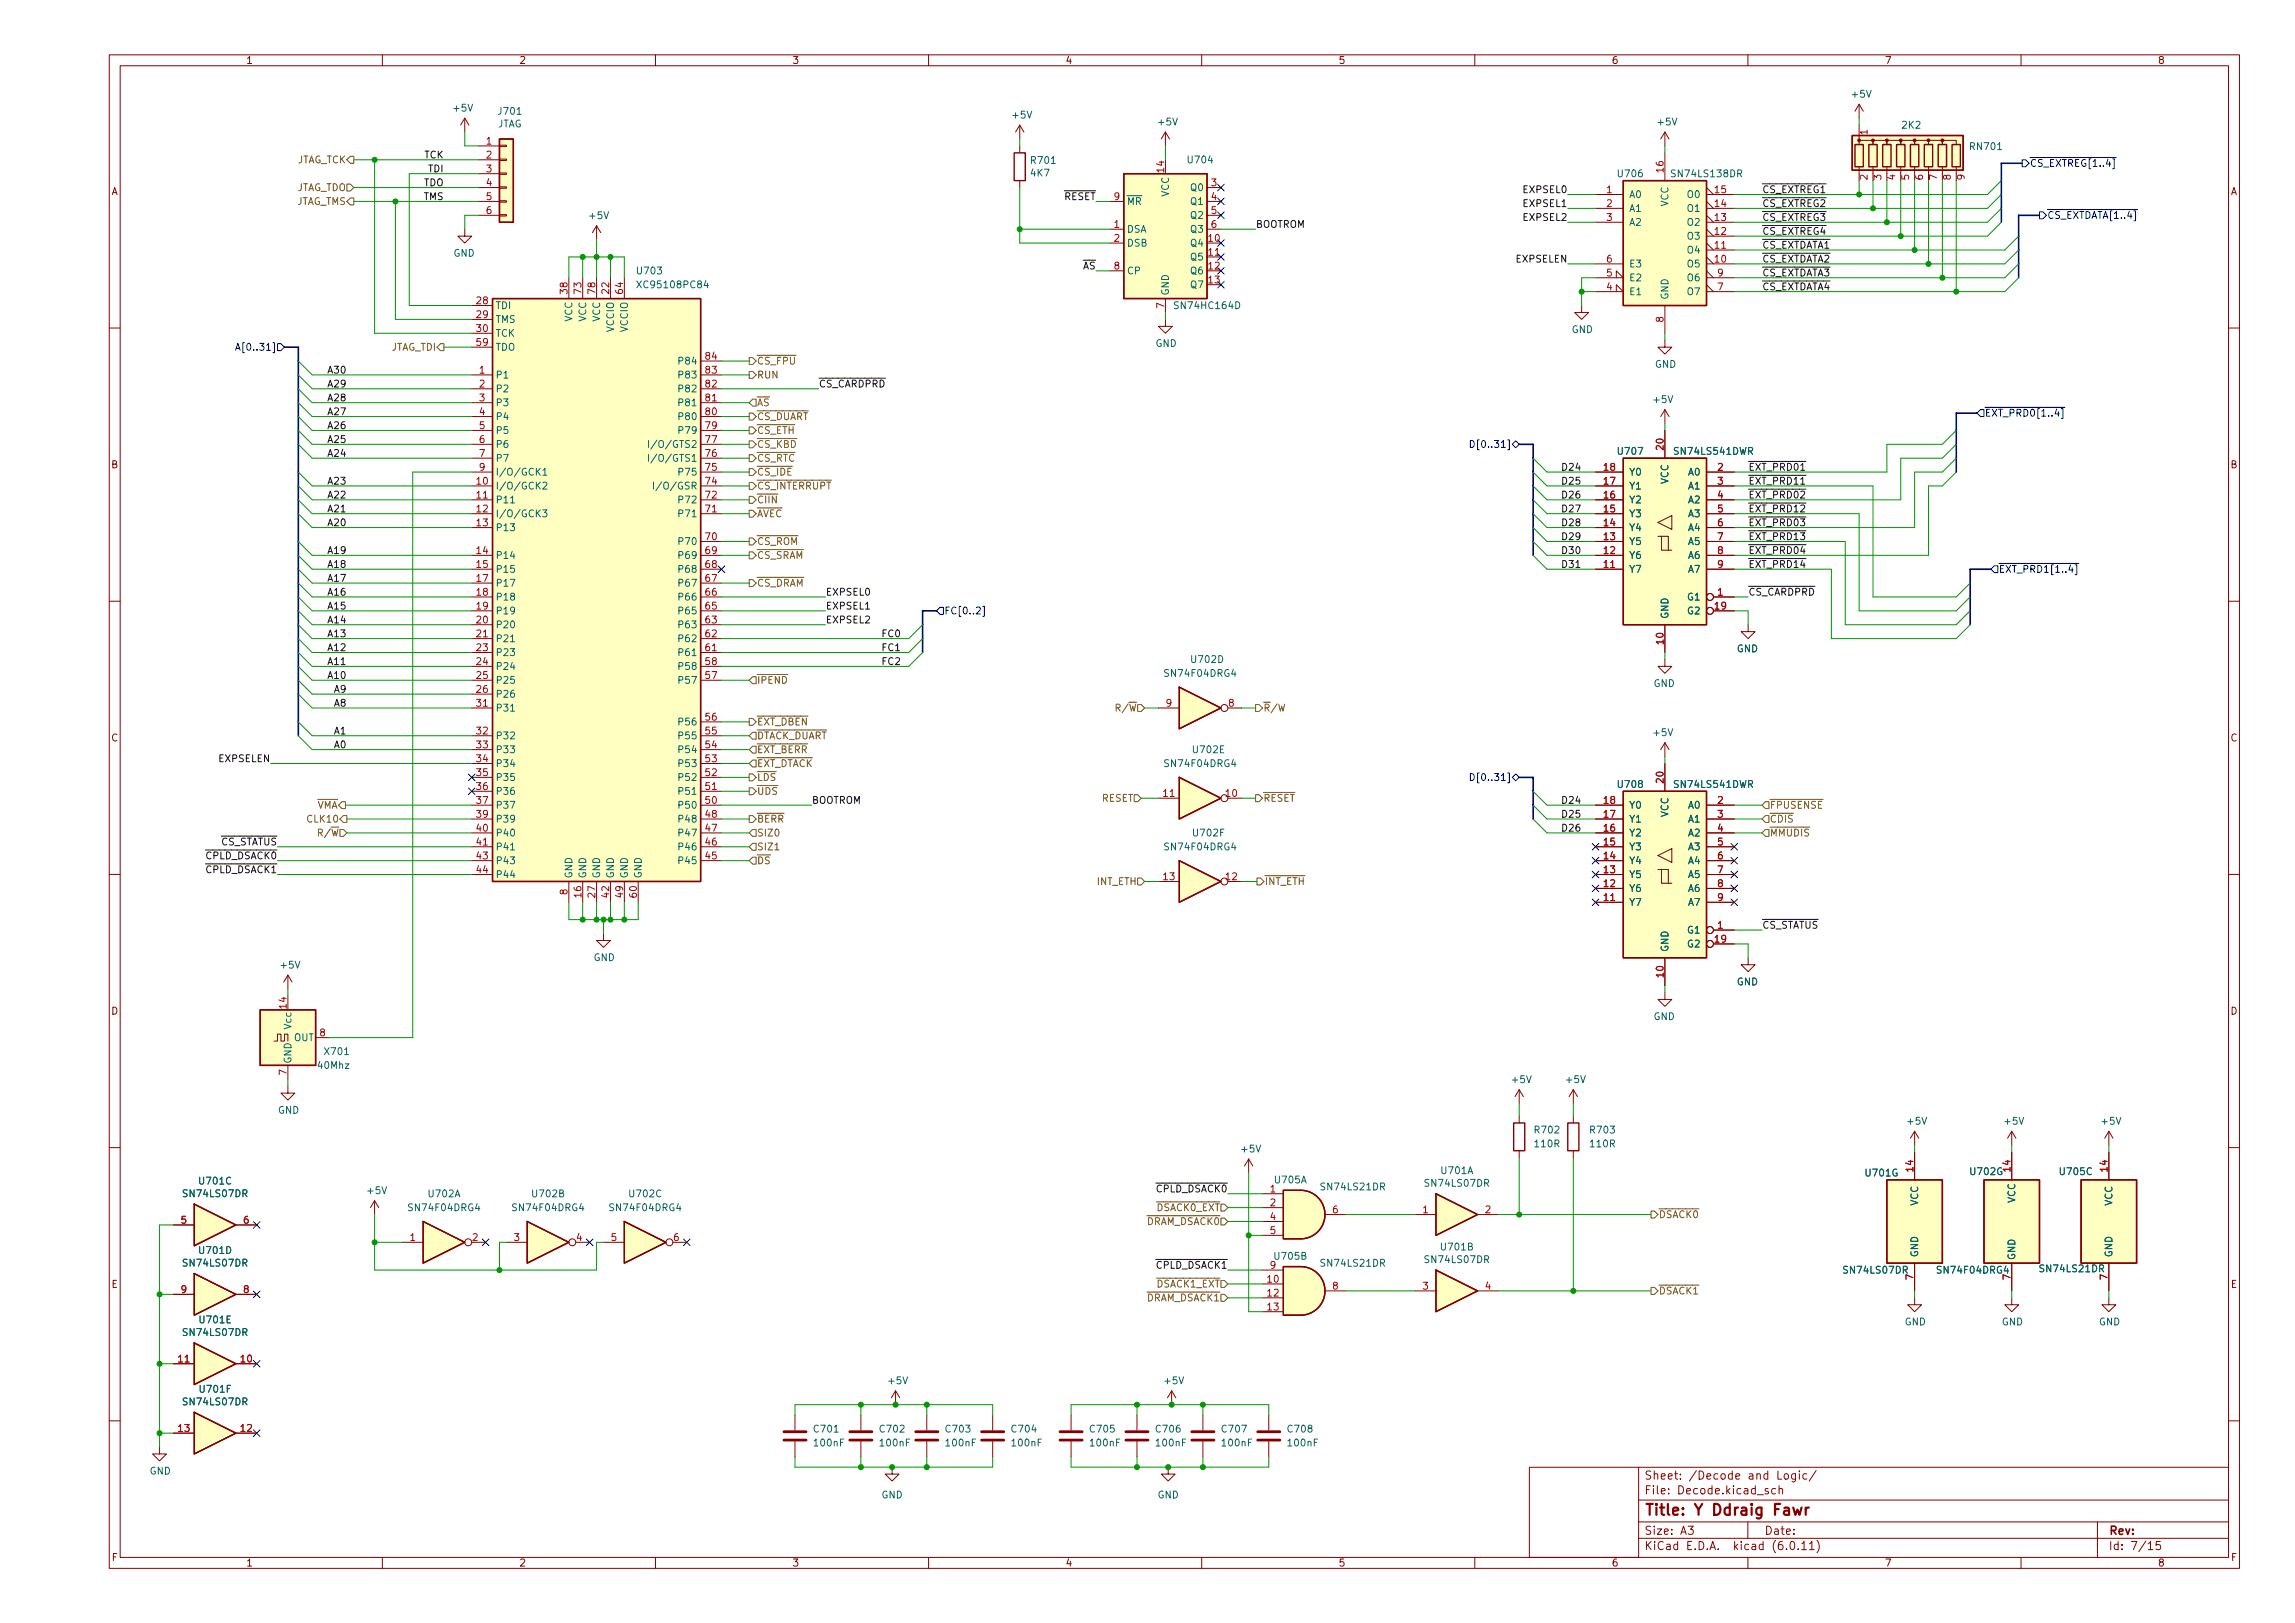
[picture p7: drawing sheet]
<svg xmlns="http://www.w3.org/2000/svg" width="420mm" height="297mm" viewBox="0 0 420 297" stroke-linecap="round" stroke-linejoin="round" font-family="sans-serif">
<defs><g id="words">
<g font-size="2.8" fill="#840000">
<text x="301" y="277.9">Title:</text>
<text x="310.2" y="277.9">Y Ddraig</text>
<text x="325.4" y="277.9">Fawr</text>
</g>
<g font-size="2.1" fill="#840000">
<text x="301" y="273.9">File:</text>
<text x="301" y="271.2">Sheet:</text>
<text x="307.1" y="273.9">Decode.kicad_sch</text>
<text x="309.2" y="271.2">/Decode</text>
<text x="320.2" y="271.2">and</text>
<text x="325.5" y="271.2">Logic/</text>
<text x="301" y="281.3">Size:</text>
<text x="307.6" y="281.3">A3</text>
<text x="323" y="281.3">Date:</text>
<text x="386" y="281.3">Rev:</text>
<text x="301" y="284.1">KiCad</text>
<text x="308.7" y="284.1">E.D.A.</text>
<text x="317.6" y="284.1">kicad</text>
<text x="324.8" y="284.1">(6.0.11)</text>
<text x="386" y="284.1">Id:</text>
<text x="390.1" y="284.1">7/15</text>
</g>
<g font-size="1.8" fill="#840000">
<text x="45" y="12.1">1</text>
<text x="95" y="12.1">2</text>
<text x="145" y="12.1">3</text>
<text x="195" y="12.1">4</text>
<text x="245" y="12.1">5</text>
<text x="295" y="12.1">6</text>
<text x="345" y="12.1">7</text>
<text x="395" y="12.1">8</text>
<text x="342.7" y="33.1" transform="rotate(-90 342.7 33.1)">2</text>
<text x="345.2" y="33.1" transform="rotate(-90 345.2 33.1)">3</text>
<text x="347.7" y="33.1" transform="rotate(-90 347.7 33.1)">4</text>
<text x="350.3" y="33.1" transform="rotate(-90 350.3 33.1)">5</text>
<text x="352.8" y="33.1" transform="rotate(-90 352.8 33.1)">6</text>
<text x="355.4" y="33.1" transform="rotate(-90 355.4 33.1)">7</text>
<text x="357.9" y="33.1" transform="rotate(-90 357.9 33.1)">8</text>
<text x="20.4" y="36.1">A</text>
<text x="408.4" y="36.1">A</text>
<text x="20.3" y="86.1">B</text>
<text x="408.3" y="86.1">B</text>
<text x="20.3" y="136.1">C</text>
<text x="408.3" y="136.1">C</text>
<text x="20.3" y="186.1">D</text>
<text x="408.3" y="186.1">D</text>
<text x="20.3" y="236.1">E</text>
<text x="408.3" y="236.1">E</text>
<text x="20.4" y="286.1">F</text>
<text x="45" y="287.1">1</text>
<text x="95" y="287.1">2</text>
<text x="145" y="287.1">3</text>
<text x="195" y="287.1">4</text>
<text x="245" y="287.1">5</text>
<text x="295" y="287.1">6</text>
<text x="345" y="287.1">7</text>
<text x="395" y="287.1">8</text>
<text x="408.4" y="286.1">F</text>
</g>
<g font-size="1.8" fill="#006464">
<text x="82.7" y="20.8">+5V</text>
<text x="91" y="21.4">J701</text>
<text x="91.1" y="23.7">JTAG</text>
<text x="185.1" y="22.1">+5V</text>
<text x="211.7" y="23.3">+5V</text>
<text x="303.2" y="23.3">+5V</text>
<text x="338.7" y="18.3">+5V</text>
<text x="348" y="23.9">2K2</text>
<text x="360.4" y="27.8">RN701</text>
<text x="188.5" y="30.4">R701</text>
<text x="188.5" y="32.7">4K7</text>
<text x="217.2" y="30.3">U704</text>
<text x="217.8" y="35.3">Q0</text>
<text x="295.9" y="32.8">U706</text>
<text x="305.7" y="32.8">SN74LS138DR</text>
<text x="107.6" y="40.5">+5V</text>
<text x="206.2" y="37.9">~{MR}</text>
<text x="214.4" y="36.1" transform="rotate(-90 214.4 36.1)">VCC</text>
<text x="217.8" y="37.9">Q1</text>
<text x="217.8" y="40.4">Q2</text>
<text x="298.2" y="36.6">A0</text>
<text x="298.2" y="39.2">A1</text>
<text x="298.2" y="41.7">A2</text>
<text x="305.8" y="37.9" transform="rotate(-90 305.8 37.9)">VCC</text>
<text x="308.7" y="41.7">O2</text>
<text x="308.7" y="39.2">O1</text>
<text x="308.7" y="36.6">O0</text>
<text x="83" y="47.4">GND</text>
<text x="206.2" y="43">DSA</text>
<text x="206.2" y="45.5">DSB</text>
<text x="217.8" y="45.5">Q4</text>
<text x="217.8" y="43">Q3</text>
<text x="308.7" y="46.8">O4</text>
<text x="308.7" y="44.2">O3</text>
<text x="116.3" y="50.6">U703</text>
<text x="116.3" y="53.1">XC95108PC84</text>
<text x="206.2" y="50.6">CP</text>
<text x="217.8" y="48">Q5</text>
<text x="217.8" y="50.6">Q6</text>
<text x="217.8" y="53.1">Q7</text>
<text x="298.2" y="51.9">E2</text>
<text x="298.2" y="49.3">E3</text>
<text x="308.7" y="49.3">O5</text>
<text x="308.7" y="51.9">O6</text>
<text x="90.7" y="56.9">TDI</text>
<text x="90.7" y="59.5">TMS</text>
<text x="105.2" y="58.9" transform="rotate(-90 105.2 58.9)">VCC</text>
<text x="107.7" y="58.9" transform="rotate(-90 107.7 58.9)">VCC</text>
<text x="110.2" y="58.9" transform="rotate(-90 110.2 58.9)">VCC</text>
<text x="214.4" y="54.1" transform="rotate(-90 214.4 54.1)">GND</text>
<text x="214.7" y="56.9">SN74HC164D</text>
<text x="298.2" y="54.4">E1</text>
<text x="305.8" y="54.9" transform="rotate(-90 305.8 54.9)">GND</text>
<text x="308.7" y="54.4">O7</text>
<text x="90.7" y="62">TCK</text>
<text x="90.7" y="64.6">TDO</text>
<text x="112.8" y="60.9" transform="rotate(-90 112.8 60.9)">VCCIO</text>
<text x="115.3" y="60.9" transform="rotate(-90 115.3 60.9)">VCCIO</text>
<text x="211.5" y="63.9">GND</text>
<text x="287.7" y="61.3">GND</text>
<text x="90.7" y="69.6">P1</text>
<text x="123.9" y="69.6">P83</text>
<text x="123.9" y="67.1">P84</text>
<text x="302.9" y="67.7">GND</text>
<text x="90.7" y="72.2">P2</text>
<text x="90.7" y="74.7">P3</text>
<text x="90.7" y="77.3">P4</text>
<text x="123.9" y="77.3">P80</text>
<text x="123.9" y="74.7">P81</text>
<text x="123.9" y="72.2">P82</text>
<text x="302.4" y="74.1">+5V</text>
<text x="90.7" y="79.8">P5</text>
<text x="90.7" y="82.3">P6</text>
<text x="118.4" y="82.3">I/O/GTS2</text>
<text x="123.9" y="79.8">P79</text>
<text x="295.9" y="83.6">U707</text>
<text x="306.2" y="83.6">SN74LS541DWR</text>
<text x="90.7" y="90">I/O/GCK2</text>
<text x="90.7" y="84.9">P7</text>
<text x="90.7" y="87.4">I/O/GCK1</text>
<text x="118.4" y="84.9">I/O/GTS1</text>
<text x="119.3" y="90">I/O/GSR</text>
<text x="123.9" y="87.4">P75</text>
<text x="298.2" y="90">Y1</text>
<text x="298.2" y="87.4">Y0</text>
<text x="305.8" y="88.7" transform="rotate(-90 305.8 88.7)">VCC</text>
<text x="309" y="87.4">A0</text>
<text x="309" y="90">A1</text>
<text x="90.7" y="92.5">P11</text>
<text x="90.7" y="95">I/O/GCK3</text>
<text x="123.9" y="95">P71</text>
<text x="123.9" y="92.5">P72</text>
<text x="298.2" y="95">Y3</text>
<text x="298.2" y="92.5">Y2</text>
<text x="309" y="92.5">A2</text>
<text x="309" y="95">A3</text>
<text x="90.7" y="97.6">P13</text>
<text x="123.9" y="100.1">P70</text>
<text x="298.2" y="100.1">Y5</text>
<text x="298.2" y="97.6">Y4</text>
<text x="309" y="97.6">A4</text>
<text x="309" y="100.1">A5</text>
<text x="90.7" y="102.7">P14</text>
<text x="90.7" y="105.2">P15</text>
<text x="90.7" y="107.7">P17</text>
<text x="123.9" y="107.7">P67</text>
<text x="123.9" y="105.2">P68</text>
<text x="123.9" y="102.7">P69</text>
<text x="298.2" y="105.2">Y7</text>
<text x="298.2" y="102.7">Y6</text>
<text x="309" y="102.7">A6</text>
<text x="309" y="105.2">A7</text>
<text x="90.7" y="110.3">P18</text>
<text x="90.7" y="112.8">P19</text>
<text x="123.9" y="112.8">P65</text>
<text x="123.9" y="110.3">P66</text>
<text x="305.8" y="113.3" transform="rotate(-90 305.8 113.3)">GND</text>
<text x="308.8" y="110.3">G1</text>
<text x="308.8" y="112.8">G2</text>
<text x="90.7" y="115.4">P20</text>
<text x="90.7" y="117.9">P21</text>
<text x="123.9" y="117.9">P62</text>
<text x="123.9" y="115.4">P63</text>
<text x="317.9" y="119.8">GND</text>
<text x="90.7" y="120.4">P23</text>
<text x="90.7" y="123">P24</text>
<text x="90.7" y="125.5">P25</text>
<text x="123.9" y="125.5">P57</text>
<text x="123.9" y="123">P58</text>
<text x="123.9" y="120.4">P61</text>
<text x="212.9" y="124.2">SN74F04DRG4</text>
<text x="217.8" y="121.7">U702D</text>
<text x="90.7" y="128.1">P26</text>
<text x="90.7" y="130.6">P31</text>
<text x="302.7" y="126.1">GND</text>
<text x="90.7" y="135.7">P32</text>
<text x="123.9" y="135.7">P55</text>
<text x="123.9" y="133.1">P56</text>
<text x="302.4" y="135.1">+5V</text>
<text x="90.7" y="138.2">P33</text>
<text x="90.7" y="140.8">P34</text>
<text x="90.7" y="143.3">P35</text>
<text x="123.9" y="143.3">P52</text>
<text x="123.9" y="140.8">P53</text>
<text x="123.9" y="138.2">P54</text>
<text x="212.9" y="140.8">SN74F04DRG4</text>
<text x="218.1" y="138.2">U702E</text>
<text x="90.7" y="145.8">P36</text>
<text x="90.7" y="148.4">P37</text>
<text x="123.9" y="148.4">P50</text>
<text x="123.9" y="145.8">P51</text>
<text x="295.9" y="144.6">U708</text>
<text x="298.2" y="148.4">Y0</text>
<text x="305.8" y="149.6" transform="rotate(-90 305.8 149.6)">VCC</text>
<text x="306.2" y="144.6">SN74LS541DWR</text>
<text x="309" y="148.4">A0</text>
<text x="90.7" y="150.9">P39</text>
<text x="90.7" y="153.5">P40</text>
<text x="90.7" y="156">P41</text>
<text x="123.9" y="156">P46</text>
<text x="123.9" y="153.5">P47</text>
<text x="123.9" y="150.9">P48</text>
<text x="212.9" y="156">SN74F04DRG4</text>
<text x="218.1" y="153.5">U702F</text>
<text x="298.2" y="156">Y3</text>
<text x="298.2" y="153.5">Y2</text>
<text x="298.2" y="150.9">Y1</text>
<text x="309" y="150.9">A1</text>
<text x="309" y="153.5">A2</text>
<text x="309" y="156">A3</text>
<text x="90.7" y="158.5">P43</text>
<text x="90.7" y="161.1">P44</text>
<text x="105.2" y="160.8" transform="rotate(-90 105.2 160.8)">GND</text>
<text x="107.7" y="160.8" transform="rotate(-90 107.7 160.8)">GND</text>
<text x="110.2" y="160.8" transform="rotate(-90 110.2 160.8)">GND</text>
<text x="112.8" y="160.8" transform="rotate(-90 112.8 160.8)">GND</text>
<text x="115.3" y="160.8" transform="rotate(-90 115.3 160.8)">GND</text>
<text x="117.9" y="160.8" transform="rotate(-90 117.9 160.8)">GND</text>
<text x="123.9" y="158.5">P45</text>
<text x="298.2" y="161.1">Y5</text>
<text x="298.2" y="158.5">Y4</text>
<text x="309" y="158.5">A4</text>
<text x="309" y="161.1">A5</text>
<text x="298.2" y="166.2">Y7</text>
<text x="298.2" y="163.6">Y6</text>
<text x="309" y="163.6">A6</text>
<text x="309" y="166.2">A7</text>
<text x="308.8" y="171.2">G1</text>
<text x="308.8" y="173.8">G2</text>
<text x="51.1" y="177.6">+5V</text>
<text x="108.6" y="176.3">GND</text>
<text x="305.8" y="174.3" transform="rotate(-90 305.8 174.3)">GND</text>
<text x="317.9" y="180.7">GND</text>
<text x="53.7" y="188.5" transform="rotate(-90 53.7 188.5)">Vcc</text>
<text x="53.7" y="190.9">OUT</text>
<text x="302.7" y="187.1">GND</text>
<text x="53.7" y="194.7" transform="rotate(-90 53.7 194.7)">GND</text>
<text x="57.9" y="196">40Mhz</text>
<text x="59.1" y="193.5">X701</text>
<text x="276.5" y="198.6">+5V</text>
<text x="286.4" y="198.6">+5V</text>
<text x="50.8" y="204.2">GND</text>
<text x="280.7" y="207.8">R702</text>
<text x="290.8" y="207.8">R703</text>
<text x="348.9" y="206.2">+5V</text>
<text x="366.7" y="206.2">+5V</text>
<text x="384.4" y="206.2">+5V</text>
<text x="227" y="211.3">+5V</text>
<text x="263.6" y="215.3">U701A</text>
<text x="280.7" y="210.4">110R</text>
<text x="290.8" y="210.4">110R</text>
<text x="341.3" y="215.7">U701G</text>
<text x="360.4" y="215.4">U702G</text>
<text x="376.8" y="215.4">U705C</text>
<text x="33.2" y="219.5">SN74LS07DR</text>
<text x="36.2" y="217.2">U701C</text>
<text x="66.9" y="218.9">+5V</text>
<text x="78.2" y="219.5">U702A</text>
<text x="97.1" y="219.5">U702B</text>
<text x="114.9" y="219.5">U702C</text>
<text x="233.1" y="217">U705A</text>
<text x="241.5" y="218.2">SN74LS21DR</text>
<text x="260.5" y="217.6">SN74LS07DR</text>
<text x="351.5" y="220.7" transform="rotate(-90 351.5 220.7)">VCC</text>
<text x="369.3" y="220.2" transform="rotate(-90 369.3 220.2)">VCC</text>
<text x="387.1" y="220.7" transform="rotate(-90 387.1 220.7)">VCC</text>
<text x="74.5" y="222">SN74F04DRG4</text>
<text x="93.5" y="222">SN74F04DRG4</text>
<text x="111.3" y="222">SN74F04DRG4</text>
<text x="33.2" y="232.2">SN74LS07DR</text>
<text x="36.2" y="229.9">U701D</text>
<text x="233" y="230.9">U705B</text>
<text x="241.5" y="232.2">SN74LS21DR</text>
<text x="260.5" y="231.5">SN74LS07DR</text>
<text x="263.5" y="229.2">U701B</text>
<text x="337.2" y="233.5">SN74LS07DR</text>
<text x="351.5" y="230.2" transform="rotate(-90 351.5 230.2)">GND</text>
<text x="354.3" y="233.5">SN74F04DRG4</text>
<text x="369.3" y="230.7" transform="rotate(-90 369.3 230.7)">GND</text>
<text x="373.1" y="233.2">SN74LS21DR</text>
<text x="387.1" y="230.2" transform="rotate(-90 387.1 230.2)">GND</text>
<text x="33.2" y="244.9">SN74LS07DR</text>
<text x="36.2" y="242.6">U701E</text>
<text x="348.6" y="242.9">GND</text>
<text x="366.4" y="242.9">GND</text>
<text x="384.2" y="242.9">GND</text>
<text x="33.2" y="257.6">SN74LS07DR</text>
<text x="36.3" y="255.3">U701F</text>
<text x="162.3" y="253.7">+5V</text>
<text x="212.9" y="253.7">+5V</text>
<text x="148.7" y="262.6">C701</text>
<text x="160.8" y="262.6">C702</text>
<text x="172.9" y="262.6">C703</text>
<text x="184.9" y="262.6">C704</text>
<text x="199.3" y="262.6">C705</text>
<text x="211.3" y="262.6">C706</text>
<text x="223.4" y="262.6">C707</text>
<text x="235.5" y="262.6">C708</text>
<text x="148.7" y="265.1">100nF</text>
<text x="160.8" y="265.1">100nF</text>
<text x="172.9" y="265.1">100nF</text>
<text x="184.9" y="265.1">100nF</text>
<text x="199.3" y="265.1">100nF</text>
<text x="211.3" y="265.1">100nF</text>
<text x="223.4" y="265.1">100nF</text>
<text x="235.5" y="265.1">100nF</text>
<text x="27.3" y="270.2">GND</text>
<text x="161.3" y="274.6">GND</text>
<text x="211.9" y="274.6">GND</text>
</g>
<g font-size="1.8" fill="#0f0f0f">
<text x="77.6" y="29">TCK</text>
<text x="77.6" y="34.1">TDO</text>
<text x="78.3" y="31.5">TDI</text>
<text x="278.6" y="35.3">EXPSEL0</text>
<text x="322.6" y="35.3">~{CS_EXTREG1}</text>
<text x="77.5" y="36.6">TMS</text>
<text x="229.9" y="41.7">BOOTROM</text>
<text x="278.6" y="37.9">EXPSEL1</text>
<text x="278.6" y="40.4">EXPSEL2</text>
<text x="322.6" y="37.9">~{CS_EXTREG2}</text>
<text x="322.6" y="40.4">~{CS_EXTREG3}</text>
<text x="322.6" y="45.5">~{CS_EXTDATA1}</text>
<text x="322.6" y="43">~{CS_EXTREG4}</text>
<text x="277.4" y="48">EXPSELEN</text>
<text x="322.6" y="48">~{CS_EXTDATA2}</text>
<text x="322.6" y="53.1">~{CS_EXTDATA4}</text>
<text x="322.6" y="50.6">~{CS_EXTDATA3}</text>
<text x="59.8" y="70.9">A29</text>
<text x="59.8" y="68.4">A30</text>
<text x="149.9" y="70.9">~{CS_CARDPRD}</text>
<text x="59.8" y="76">A27</text>
<text x="59.8" y="73.4">A28</text>
<text x="59.8" y="78.5">A26</text>
<text x="59.8" y="81.1">A25</text>
<text x="59.8" y="83.6">A24</text>
<text x="59.8" y="88.7">A23</text>
<text x="285.7" y="86.1">D24</text>
<text x="285.7" y="88.7">D25</text>
<text x="320" y="88.7">~{EXT_PRD11}</text>
<text x="320" y="86.1">~{EXT_PRD01}</text>
<text x="59.8" y="91.2">A22</text>
<text x="59.8" y="93.8">A21</text>
<text x="285.7" y="91.2">D26</text>
<text x="285.7" y="93.8">D27</text>
<text x="320" y="93.8">~{EXT_PRD12}</text>
<text x="320" y="91.2">~{EXT_PRD02}</text>
<text x="59.8" y="96.3">A20</text>
<text x="59.8" y="101.4">A19</text>
<text x="285.7" y="96.3">D28</text>
<text x="285.7" y="98.8">D29</text>
<text x="285.7" y="101.4">D30</text>
<text x="320" y="98.8">~{EXT_PRD13}</text>
<text x="320" y="101.4">~{EXT_PRD04}</text>
<text x="320" y="96.3">~{EXT_PRD03}</text>
<text x="59.8" y="103.9">A18</text>
<text x="59.8" y="106.5">A17</text>
<text x="285.7" y="103.9">D31</text>
<text x="320" y="103.9">~{EXT_PRD14}</text>
<text x="59.8" y="109">A16</text>
<text x="59.8" y="111.5">A15</text>
<text x="151.1" y="111.5">EXPSEL1</text>
<text x="151.1" y="109">EXPSEL0</text>
<text x="320" y="109">~{CS_CARDPRD}</text>
<text x="59.8" y="114.1">A14</text>
<text x="59.8" y="116.6">A13</text>
<text x="59.8" y="119.2">A12</text>
<text x="151.1" y="114.1">EXPSEL2</text>
<text x="161.3" y="116.6">FC0</text>
<text x="161.3" y="119.2">FC1</text>
<text x="59.8" y="121.7">A11</text>
<text x="59.8" y="124.2">A10</text>
<text x="161.3" y="121.7">FC2</text>
<text x="61" y="126.8">A9</text>
<text x="61" y="129.3">A8</text>
<text x="61" y="134.4">A1</text>
<text x="61" y="136.9">A0</text>
<text x="39.9" y="139.5">EXPSELEN</text>
<text x="148.6" y="147.1">BOOTROM</text>
<text x="285.7" y="147.1">D24</text>
<text x="285.7" y="149.6">D25</text>
<text x="40.4" y="154.7">~{CS_STATUS}</text>
<text x="285.7" y="152.2">D26</text>
<text x="37.5" y="159.8">~{CPLD_DSACK1}</text>
<text x="37.5" y="157.3">~{CPLD_DSACK0}</text>
<text x="322.6" y="170">~{CS_STATUS}</text>
<text x="211.5" y="218.2">~{CPLD_DSACK0}</text>
<text x="211.5" y="232.2">~{CPLD_DSACK1}</text>
</g>
<g font-size="1.8" fill="#a90000">
<text x="88.9" y="26.5">1</text>
<text x="88.9" y="29">2</text>
<text x="342.7" y="24.8" transform="rotate(-90 342.7 24.8)">1</text>
<text x="88.9" y="31.5">3</text>
<text x="88.9" y="34.1">4</text>
<text x="213.1" y="31.8" transform="rotate(-90 213.1 31.8)">14</text>
<text x="221.6" y="34.1">3</text>
<text x="294" y="35.3">1</text>
<text x="304.5" y="31.8" transform="rotate(-90 304.5 31.8)">16</text>
<text x="313.7" y="35.3">15</text>
<text x="88.9" y="36.6">5</text>
<text x="88.9" y="39.2">6</text>
<text x="203.8" y="41.7">1</text>
<text x="221.6" y="36.6">4</text>
<text x="221.6" y="39.2">5</text>
<text x="221.6" y="41.7">6</text>
<text x="294" y="37.9">2</text>
<text x="294" y="40.4">3</text>
<text x="313.7" y="40.4">13</text>
<text x="313.7" y="37.9">14</text>
<text x="203.8" y="44.2">2</text>
<text x="221" y="44.2">10</text>
<text x="221" y="46.8">11</text>
<text x="313.7" y="45.5">11</text>
<text x="313.7" y="43">12</text>
<text x="221" y="49.3">12</text>
<text x="221" y="51.9">13</text>
<text x="294" y="53.1">4</text>
<text x="294" y="50.6">5</text>
<text x="294" y="48">6</text>
<text x="313.7" y="48">10</text>
<text x="314.3" y="53.1">7</text>
<text x="314.3" y="50.6">9</text>
<text x="87" y="55.7">28</text>
<text x="87" y="58.2">29</text>
<text x="103.9" y="54" transform="rotate(-90 103.9 54)">38</text>
<text x="106.4" y="54" transform="rotate(-90 106.4 54)">73</text>
<text x="109" y="54" transform="rotate(-90 109 54)">78</text>
<text x="111.5" y="54" transform="rotate(-90 111.5 54)">22</text>
<text x="114" y="54" transform="rotate(-90 114 54)">64</text>
<text x="213.1" y="56.6" transform="rotate(-90 213.1 56.6)">7</text>
<text x="304.5" y="59.1" transform="rotate(-90 304.5 59.1)">8</text>
<text x="87" y="60.7">30</text>
<text x="87" y="63.3">59</text>
<text x="128.9" y="65.8">84</text>
<text x="87.6" y="68.4">1</text>
<text x="87.6" y="70.9">2</text>
<text x="128.9" y="70.9">82</text>
<text x="128.9" y="68.4">83</text>
<text x="87.6" y="73.4">3</text>
<text x="87.6" y="76">4</text>
<text x="128.9" y="76">80</text>
<text x="128.9" y="73.4">81</text>
<text x="87.6" y="78.5">5</text>
<text x="87.6" y="81.1">6</text>
<text x="87.6" y="83.6">7</text>
<text x="128.9" y="83.6">76</text>
<text x="128.9" y="81.1">77</text>
<text x="128.9" y="78.5">79</text>
<text x="304.5" y="82.6" transform="rotate(-90 304.5 82.6)">20</text>
<text x="87" y="88.7">10</text>
<text x="87.6" y="86.1">9</text>
<text x="128.9" y="88.7">74</text>
<text x="128.9" y="86.1">75</text>
<text x="293.4" y="88.7">17</text>
<text x="293.4" y="86.1">18</text>
<text x="314.3" y="86.1">2</text>
<text x="314.3" y="88.7">3</text>
<text x="87" y="91.2">11</text>
<text x="87" y="93.8">12</text>
<text x="128.9" y="93.8">71</text>
<text x="128.9" y="91.2">72</text>
<text x="293.4" y="93.8">15</text>
<text x="293.4" y="91.2">16</text>
<text x="314.3" y="91.2">4</text>
<text x="314.3" y="93.8">5</text>
<text x="87" y="96.3">13</text>
<text x="87" y="101.4">14</text>
<text x="128.9" y="101.4">69</text>
<text x="128.9" y="98.8">70</text>
<text x="293.4" y="101.4">12</text>
<text x="293.4" y="98.8">13</text>
<text x="293.4" y="96.3">14</text>
<text x="314.3" y="96.3">6</text>
<text x="314.3" y="98.8">7</text>
<text x="314.3" y="101.4">8</text>
<text x="87" y="103.9">15</text>
<text x="87" y="106.5">17</text>
<text x="128.9" y="106.5">67</text>
<text x="128.9" y="103.9">68</text>
<text x="293.4" y="103.9">11</text>
<text x="314.3" y="103.9">9</text>
<text x="87" y="109">18</text>
<text x="87" y="111.5">19</text>
<text x="128.9" y="111.5">65</text>
<text x="128.9" y="109">66</text>
<text x="313.7" y="111.5">19</text>
<text x="314.3" y="109">1</text>
<text x="87" y="114.1">20</text>
<text x="87" y="116.6">21</text>
<text x="87" y="119.2">23</text>
<text x="128.9" y="119.2">61</text>
<text x="128.9" y="116.6">62</text>
<text x="128.9" y="114.1">63</text>
<text x="304.5" y="118.2" transform="rotate(-90 304.5 118.2)">10</text>
<text x="87" y="121.7">24</text>
<text x="87" y="124.2">25</text>
<text x="128.9" y="124.2">57</text>
<text x="128.9" y="121.7">58</text>
<text x="87" y="126.8">26</text>
<text x="87" y="129.3">31</text>
<text x="128.9" y="131.9">56</text>
<text x="213.3" y="129.3">9</text>
<text x="224.7" y="129.3">8</text>
<text x="87" y="134.4">32</text>
<text x="87" y="136.9">33</text>
<text x="128.9" y="136.9">54</text>
<text x="128.9" y="134.4">55</text>
<text x="87" y="139.5">34</text>
<text x="87" y="142">35</text>
<text x="128.9" y="142">52</text>
<text x="128.9" y="139.5">53</text>
<text x="304.5" y="143.6" transform="rotate(-90 304.5 143.6)">20</text>
<text x="87" y="144.6">36</text>
<text x="87" y="147.1">37</text>
<text x="87" y="149.6">39</text>
<text x="128.9" y="149.6">48</text>
<text x="128.9" y="147.1">50</text>
<text x="128.9" y="144.6">51</text>
<text x="212.7" y="145.8">11</text>
<text x="224.1" y="145.8">10</text>
<text x="293.4" y="149.6">17</text>
<text x="293.4" y="147.1">18</text>
<text x="314.3" y="147.1">2</text>
<text x="314.3" y="149.6">3</text>
<text x="87" y="152.2">40</text>
<text x="87" y="154.7">41</text>
<text x="128.9" y="154.7">46</text>
<text x="128.9" y="152.2">47</text>
<text x="293.4" y="154.7">15</text>
<text x="293.4" y="152.2">16</text>
<text x="314.3" y="152.2">4</text>
<text x="314.3" y="154.7">5</text>
<text x="87" y="157.3">43</text>
<text x="87" y="159.8">44</text>
<text x="128.9" y="157.3">45</text>
<text x="212.7" y="161.1">13</text>
<text x="224.1" y="161.1">12</text>
<text x="293.4" y="159.8">13</text>
<text x="293.4" y="157.3">14</text>
<text x="314.3" y="157.3">6</text>
<text x="314.3" y="159.8">7</text>
<text x="103.9" y="163.9" transform="rotate(-90 103.9 163.9)">8</text>
<text x="106.4" y="164.5" transform="rotate(-90 106.4 164.5)">16</text>
<text x="109" y="164.5" transform="rotate(-90 109 164.5)">27</text>
<text x="111.5" y="164.5" transform="rotate(-90 111.5 164.5)">42</text>
<text x="114" y="164.5" transform="rotate(-90 114 164.5)">49</text>
<text x="116.6" y="164.5" transform="rotate(-90 116.6 164.5)">60</text>
<text x="293.4" y="164.9">11</text>
<text x="293.4" y="162.3">12</text>
<text x="314.3" y="162.3">8</text>
<text x="314.3" y="164.9">9</text>
<text x="313.7" y="172.5">19</text>
<text x="314.3" y="170">1</text>
<text x="304.5" y="179.1" transform="rotate(-90 304.5 179.1)">10</text>
<text x="52.5" y="184.8" transform="rotate(-90 52.5 184.8)">14</text>
<text x="58.4" y="189.6">8</text>
<text x="52.5" y="196.9" transform="rotate(-90 52.5 196.9)">7</text>
<text x="350.3" y="214.7" transform="rotate(-90 350.3 214.7)">14</text>
<text x="368" y="214.7" transform="rotate(-90 368 214.7)">14</text>
<text x="385.8" y="214.7" transform="rotate(-90 385.8 214.7)">14</text>
<text x="232.4" y="218.2">1</text>
<text x="232.4" y="220.8">2</text>
<text x="33" y="223.9">5</text>
<text x="44.4" y="223.9">6</text>
<text x="74.9" y="227.1">1</text>
<text x="86.3" y="227.1">2</text>
<text x="93.9" y="227.1">3</text>
<text x="105.4" y="227.1">4</text>
<text x="111.7" y="227.1">5</text>
<text x="123.1" y="227.1">6</text>
<text x="232.4" y="223.3">4</text>
<text x="232.4" y="225.8">5</text>
<text x="243.8" y="222">6</text>
<text x="260.3" y="222">1</text>
<text x="271.7" y="222">2</text>
<text x="232.4" y="232.2">9</text>
<text x="33" y="236.6">9</text>
<text x="44.4" y="236.6">8</text>
<text x="231.8" y="234.7">10</text>
<text x="231.8" y="237.3">12</text>
<text x="231.8" y="239.8">13</text>
<text x="243.8" y="236">8</text>
<text x="260.3" y="236">3</text>
<text x="271.7" y="236">4</text>
<text x="350.3" y="234.4" transform="rotate(-90 350.3 234.4)">7</text>
<text x="368" y="234.4" transform="rotate(-90 368 234.4)">7</text>
<text x="385.8" y="234.4" transform="rotate(-90 385.8 234.4)">7</text>
<text x="32.4" y="249.3">11</text>
<text x="43.8" y="249.3">10</text>
<text x="32.4" y="262">13</text>
<text x="43.8" y="262">12</text>
</g>
<g font-size="1.8" fill="#725600">
<text x="54.4" y="35.3">JTAG_TDO</text>
<text x="54.5" y="30.3">JTAG_TCK</text>
<text x="54.4" y="37.9">JTAG_TMS</text>
<text x="71.7" y="64.6">JTAG_TDI</text>
<text x="138.5" y="67.1">~{CS_FPU}</text>
<text x="138.5" y="69.6">RUN</text>
<text x="138.5" y="77.3">~{CS_DUART}</text>
<text x="138.5" y="74.7">~{AS}</text>
<text x="138.5" y="82.3">~{CS_KBD}</text>
<text x="138.5" y="79.8">~{CS_ETH}</text>
<text x="138.5" y="87.4">~{CS_IDE}</text>
<text x="138.5" y="90">~{CS_INTERRUPT}</text>
<text x="138.5" y="84.9">~{CS_RTC}</text>
<text x="138.5" y="95">~{AVEC}</text>
<text x="138.5" y="92.5">~{CIIN}</text>
<text x="138.5" y="100.1">~{CS_ROM}</text>
<text x="138.5" y="102.7">~{CS_SRAM}</text>
<text x="138.5" y="107.7">~{CS_DRAM}</text>
<text x="138.5" y="125.5">~{IPEND}</text>
<text x="204" y="130.6">R/~{W}</text>
<text x="231.2" y="130.6">~{R}/W</text>
<text x="138.5" y="135.7">~{DTACK_DUART}</text>
<text x="138.5" y="133.1">~{EXT_DBEN}</text>
<text x="138.5" y="140.8">~{EXT_DTACK}</text>
<text x="138.5" y="138.2">~{EXT_BERR}</text>
<text x="138.5" y="143.3">~{LDS}</text>
<text x="58.1" y="148.4">~{VMA}</text>
<text x="201.6" y="147.1">RESET</text>
<text x="231.2" y="147.1">~{RESET}</text>
<text x="324" y="148.4">~{FPUSENSE}</text>
<text x="56" y="150.9">CLK10</text>
<text x="57.9" y="153.5">R/~{W}</text>
<text x="138.5" y="150.9">~{BERR}</text>
<text x="138.5" y="156">SIZ1</text>
<text x="138.5" y="153.5">SIZ0</text>
<text x="324" y="153.5">~{MMUDIS}</text>
<text x="324" y="150.9">~{CDIS}</text>
<text x="200.7" y="162.3">INT_ETH</text>
<text x="231.5" y="162.3">~{INT_ETH}</text>
<text x="209.9" y="224.6">~{DRAM_DSACK0}</text>
<text x="211.7" y="222">~{DSACK0_EXT}</text>
<text x="303.6" y="223.3">~{DSACK0}</text>
<text x="209.9" y="238.5">~{DRAM_DSACK1}</text>
<text x="211.7" y="236">~{DSACK1_EXT}</text>
<text x="303.6" y="237.3">~{DSACK1}</text>
</g>
<g font-size="1.8" fill="#000084">
<text x="371.6" y="30.9">~{CS_EXTREG[1..4]}</text>
<text x="374.8" y="40.4">~{CS_EXTDATA[1..4]}</text>
<text x="42.9" y="64.6">A[0..31]</text>
<text x="363.3" y="76.6">~{EXT_PRD0[1..4]}</text>
<text x="268.8" y="82.3">D[0..31]</text>
<text x="365.9" y="105.2">~{EXT_PRD1[1..4]}</text>
<text x="172.8" y="112.8">FC[0..2]</text>
<text x="268.8" y="143.3">D[0..31]</text>
</g>
<g font-size="1.8" fill="#009600">
<text x="194.8" y="36.6">~{RESET} 9</text>
<text x="198.2" y="49.3">~{AS} 8</text>
</g>
</g></defs>
<g fill="none" stroke="#840000" stroke-width=".18">
<path d="M20 10h390v277h-390zM22 12h386v273h-386zM70 10v2M120 10v2M170 10v2M220 10v2M270 10v2M320 10v2M340.4 19.1l-.8 1.3M340.4 19.1v2.5M340.4 19.1l.7 1.3M370 10v2"/>
<path d="M85.1 21.6l.8 1.3M85.1 21.6v2.6M85.1 21.6l-.8 1.3M87.6 34.3h3.8M87.6 36.9h3.8M87.6 39.4h3.8M87.6 26.7h3.8M87.6 29.2h3.8M87.6 31.8h3.8M91.4 39.3h1.3v.2h-1.3zM91.4 36.7h1.3v.3h-1.3zM91.4 34.2h1.3v.3h-1.3z"/>
<path d="M91.4 31.7h1.3v.2h-1.3zM91.4 29.1h1.3v.3h-1.3zM91.4 26.6h1.3v.2h-1.3zM186.7 22.9l-.8 1.3M186.7 22.9v2.5M186.7 26.7v1.3M186.7 33.1v1.2M186.7 22.9l.8 1.3M203.2 36.9h2.5M213.4 24.2v2.5M213.4 29.2v2.6M213.4 24.2l-.8 1.2"/>
<path d="M213.4 24.2l.7 1.2M221 34.3h2.5M221 36.9h2.5M221 39.4h2.5M292.1 35.6h5.1M292.1 38.1h5.1M304.8 24.2v2.5M304.8 28v5.1M304.8 24.2l-.8 1.2M304.8 24.2l.8 1.2M312.4 35.6h5.1M312.4 39.4l1.3 1.3"/>
<path d="M312.4 38.1h5.1M312.4 36.9l1.3 1.2M312.4 34.3l1.3 1.3M340.4 26.5v-.8h2.5v.8v-.8h2.5v.8v-.8h2.6v.8v-.8h2.5v.8v-.8h2.6v.8v-.8h2.5v.8v-.8h2.5v.8M340.4 22.9v2.5M340.4 30.5v2.6M342.9 30.5v1.3M345.4 30.5v1.3M348 30.5v1.3M350.5 30.5v1.3M353.1 30.5v1.3M355.6 30.5v1.3"/>
<path d="M358.1 30.5v1.3M85.1 41.9v1.3h-1.3l1.3 1.3 1.3-1.3h-1.3M86.4 55.9h3.8M86.4 58.5h3.8M104.1 50.8v3.8M106.7 50.8v3.8M109.2 41.3l-.7 1.3M109.2 41.3v2.6M109.2 50.8v3.8M109.2 41.3l.8 1.3M111.8 50.8v3.8M114.3 50.8v3.8"/>
<path d="M203.2 41.9h2.5M203.2 44.5h2.5M203.2 49.6h2.5M213.4 58.5v1.2h1.2l-1.2 1.3-1.3-1.3h1.3M213.4 54.6v2.6M221 41.9h2.5M221 44.5h2.5M221 47h2.5M221 49.6h2.5M221 52.1h2.5M289.6 55.9v1.3h1.2l-1.2 1.3-1.3-1.3h1.3M292.1 53.4h5.1l-1.3-1.3v1.3"/>
<path d="M292.1 50.8h5.1l-1.3-1.2v1.2M292.1 48.3h5.1M292.1 40.7h5.1M304.8 55.9v5.1M312.4 48.3h5.1M312.4 47l1.3 1.3M312.4 45.8h5.1M312.4 44.5l1.3 1.3M312.4 43.2h5.1M312.4 41.9l1.3 1.3M312.4 40.7h5.1M312.4 53.4h5.1"/>
<path d="M312.4 50.8h5.1M312.4 52.1l1.3 1.3M312.4 49.6l1.3 1.2M20 60h2M86.4 68.6h3.8M86.4 71.2h3.8M86.4 73.7h3.8M86.4 61h3.8M86.4 76.2h3.8M86.4 78.8h3.8M86.4 63.5h3.8M128.3 68.6h3.8"/>
<path d="M128.3 71.2h3.8M128.3 73.7h3.8M128.3 76.2h3.8M128.3 78.8h3.8M128.3 66.1h3.8M304.8 62.3v1.2h1.3l-1.3 1.3-1.3-1.3h1.3M304.8 75v2.5M304.8 78.8v5.1M304.8 75l.8 1.2M304.8 75l-.8 1.2M408 60h2M86.4 96.6h3.8"/>
<path d="M86.4 94h3.8M86.4 91.5h3.8M86.4 88.9h3.8M86.4 86.4h3.8M86.4 81.3h3.8M86.4 83.9h3.8M128.3 99.1h3.8M128.3 94h3.8M128.3 91.5h3.8M128.3 88.9h3.8M128.3 86.4h3.8M128.3 81.3h3.8"/>
<path d="M128.3 83.9h3.8M292.1 99.1h5.1M292.1 96.6h5.1M292.1 94h5.1M292.1 91.5h5.1M292.1 88.9h5.1M292.1 86.4h5.1M303.5 98.2h.7v2.5h1.9M303.5 95.6l2.6-1.3v2.6zM304.2 98.2h1.2v2.5M312.4 99.1h5.1M312.4 96.6h5.1"/>
<path d="M312.4 94h5.1M312.4 91.5h5.1M312.4 88.9h5.1M312.4 86.4h5.1M20 110h2M86.4 109.3h3.8M86.4 104.2h3.8M86.4 101.6h3.8M86.4 111.8h3.8M86.4 106.7h3.8M86.4 114.3h3.8M86.4 116.9h3.8"/>
<path d="M86.4 119.4h3.8M128.3 109.3h3.8M128.3 104.2h3.8M128.3 101.6h3.8M128.3 111.8h3.8M128.3 106.7h3.8M128.3 114.3h3.8M128.3 116.9h3.8M128.3 119.4h3.8M292.1 104.2h5.1M292.1 101.6h5.1M304.8 114.3v5.1"/>
<path d="M312.4 104.2h5.1M312.4 101.6h5.1M313.7 109.3h3.8M313.7 111.8h3.8M320 114.3v1.3h-1.2l1.2 1.3 1.3-1.3h-1.3M408 110h2M86.4 129.6h3.8M86.4 122h3.8M86.4 124.5h3.8M86.4 127h3.8M86.4 134.7h3.8M86.4 137.2h3.8"/>
<path d="M86.4 139.7h3.8M128.3 122h3.8M128.3 124.5h3.8M128.3 134.7h3.8M128.3 137.2h3.8M128.3 139.7h3.8M128.3 132.1h3.8M212.1 129.6h3.8M224.8 129.6h2.5M304.8 120.7v1.3h-1.3l1.3 1.2 1.3-1.2h-1.3M304.8 135.9v2.6M304.8 139.7v5.1"/>
<path d="M304.8 135.9l.8 1.3M304.8 135.9l-.8 1.3M86.4 157.5h3.8M86.4 155h3.8M86.4 152.4h3.8M86.4 149.9h3.8M86.4 147.4h3.8M86.4 142.3h3.8M86.4 144.8h3.8M128.3 157.5h3.8M128.3 155h3.8M128.3 152.4h3.8"/>
<path d="M128.3 149.9h3.8M128.3 147.4h3.8M128.3 142.3h3.8M128.3 144.8h3.8M212.1 146.1h3.8M224.8 146.1h2.5M292.1 157.5h5.1M292.1 155h5.1M292.1 152.4h5.1M292.1 149.9h5.1M292.1 147.4h5.1M303.5 159.1h.7v2.6h1.9"/>
<path d="M303.5 156.6l2.6-1.3v2.5zM304.2 159.1h1.2v2.6M312.4 157.5h5.1M312.4 155h5.1M312.4 152.4h5.1M312.4 149.9h5.1M312.4 147.4h5.1M20 160h2M52.7 178.5l-.8 1.2M52.7 178.5v2.5M52.7 178.5l.8 1.2M86.4 160.1h3.8"/>
<path d="M104.1 161.3v3.8M106.7 161.3v3.8M109.2 161.3v3.8M110.5 170.9v1.2h1.3l-1.3 1.3-1.3-1.3h1.3M111.8 161.3v3.8M114.3 161.3v3.8M116.8 161.3v3.8M212.1 161.3h3.8M224.8 161.3h2.5M292.1 160.1h5.1M292.1 165.1h5.1M292.1 162.6h5.1"/>
<path d="M304.8 175.3v5.1M312.4 160.1h5.1M312.4 165.1h5.1M312.4 162.6h5.1M313.7 170.2h3.8M313.7 172.8h3.8M320 175.3v1.3h-1.2l1.2 1.2 1.3-1.2h-1.3M408 160h2M50.2 190.5h.6v-1.2h.6v1.2h.7v-1.2h.6v1.2M52.7 198.8v1.3h1.3l-1.3 1.2-1.3-1.2h1.3M52.7 182.3v2.5M52.7 195v2.5"/>
<path d="M57.8 189.9h2.5M278.1 199.4v2.6M278.1 199.4l-.7 1.3M278.1 199.4l.8 1.3M288 199.4l-.7 1.3M288 199.4v2.6M288 199.4l.8 1.3M304.8 181.6v1.3h-1.3l1.3 1.3 1.3-1.3h-1.3M20 210h2M68.6 219.7l-.8 1.3M68.6 219.7v2.6M68.6 219.7l.7 1.3"/>
<path d="M228.6 212.1l-.8 1.3M228.6 212.1v2.6M228.6 212.1l.8 1.3M231.1 218.5h3.8M278.1 204.3v1.2M278.1 210.6v1.3M288 204.3v1.2M288 210.6v1.3M350.5 207l-.7 1.3M350.5 207v2.6M350.5 210.9v5M350.5 207l.8 1.3"/>
<path d="M368.3 207v2.6M368.3 210.9v5M368.3 207l-.8 1.3M368.3 207l.8 1.3M386.1 207l-.8 1.3M386.1 207v2.6M386.1 210.9v5M386.1 207l.7 1.3M408 210h2M31.7 236.9h3.9M31.7 224.2h3.9M43.2 236.9h3.8"/>
<path d="M43.2 224.2h3.8M73.7 227.4h3.8M86.4 227.4h2.5M92.7 227.4h3.8M105.4 227.4h2.5M110.5 227.4h3.8M123.2 227.4h2.5M231.1 221h3.8M231.1 223.6h3.8M231.1 226.1h3.8M231.1 235h3.8M231.1 237.5h3.8"/>
<path d="M231.1 232.4h3.8M242.6 222.3h3.8M242.6 236.3h3.8M259.1 222.3h3.8M259.1 236.3h3.8M270.5 222.3h3.8M270.5 236.3h3.8M350.5 237.5v1.3h1.3l-1.3 1.3-1.3-1.3h1.3M350.5 231.2v5.1M368.3 237.5v1.3h1.3l-1.3 1.3-1.3-1.3h1.3M368.3 231.2v5.1M386.1 237.5v1.3h1.2l-1.2 1.3-1.3-1.3h1.3"/>
<path d="M386.1 231.2v5.1M31.7 249.6h3.9M43.2 249.6h3.8M145.5 259v2.8M157.6 259v2.8M164 254.5l-.8 1.3M164 254.5v2.6M164 254.5l.7 1.3M169.7 259v2.8M181.7 259v2.8M196.1 259v2.8M208.2 259v2.8"/>
<path d="M214.5 254.5l-.8 1.3M214.5 254.5v2.6M214.5 254.5l.8 1.3M220.2 259v2.8M231.1 240.1h3.8M232.3 259v2.8M20 260h2M29.2 264.8v1.3h1.3l-1.3 1.3-1.3-1.3h1.3M31.7 262.3h3.9M43.2 262.3h3.8M145.5 263.8v2.8M157.6 263.8v2.8"/>
<path d="M163.3 268.5v1.3h1.3l-1.3 1.3-1.2-1.3h1.2M169.7 263.8v2.8M181.7 263.8v2.8M196.1 263.8v2.8M208.2 263.8v2.8M213.9 268.5v1.3h1.2l-1.2 1.3-1.3-1.3h1.3M220.2 263.8v2.8M232.3 263.8v2.8M280 268.5h20v16.5h-20zM300 278.5h108M300 274.5h108M300 268.5h108"/>
<path d="M305.5 273.3v.1M305.5 272.5v.1M307.6 270.6v.1M307.6 269.8v.1M317.8 270.2l.7-.1-.1-.3-.4-.1-.2 .2 .1 .7h.5M320 278.5v3M325.1 272.5l-.5-.1-.2 .3v.4l.1 .2h.6M325.7 272.6l.2-.2 .4 .1 .1 .9M325.7 271.9v1.5M332.5 269.1l-1.3 2M384 278.5v6.5M408 260h2"/>
<path d="M70 285v2M120 285v2M170 285v2M220 285v2M270 285v2M300 281.5h108M320 285v2M332.6 281.9a1.72 1.72 0 0 1 0 2.3M370 285v2M395.5 282.1h-.7l-.1 .7 .2-.1 .5 .1 .2 .2-.1 .5-.2 .1-.6-.1"/>
<circle cx="313.1" cy="111.8" r=".63"/>
<circle cx="313.1" cy="109.3" r=".63"/>
<circle cx="224.2" cy="129.6" r=".63"/>
<circle cx="224.2" cy="146.1" r=".63"/>
<circle cx="224.2" cy="161.3" r=".63"/>
<circle cx="313.1" cy="172.8" r=".63"/>
<circle cx="313.1" cy="170.2" r=".63"/>
<circle cx="85.7" cy="227.4" r=".63"/>
<circle cx="104.8" cy="227.4" r=".63"/>
<circle cx="122.6" cy="227.4" r=".63"/>
</g>
<g fill="#ffffc2" stroke="#ffffc2" stroke-width=".18">
<path d="M215.9 125.8l7.6 3.8-7.6 3.8z"/>
<path d="M297.2 144.8h15.2v30.5h-15.2z"/>
<path d="M297.2 33.1h15.2v22.8h-15.2z"/>
<path d="M205.7 31.8h15.3v22.8h-15.3z"/>
<path d="M114.3 223.6l7.6 3.8-7.6 3.8z"/>
<path d="M91.4 25.4h2.6v15.3h-2.6z"/>
<path d="M47.6 184.8h10.2v10.2h-10.2z"/>
<path d="M215.9 142.3l7.6 3.8-7.6 3.8z"/>
<path d="M381 215.9h10.2v15.3h-10.2z"/>
<path d="M96.5 223.6l7.6 3.8-7.6 3.8z"/>
<path d="M35.6 233.1l7.6 3.8-7.6 3.8z"/>
<path d="M215.9 157.5l7.6 3.8-7.6 3.8z"/>
<path d="M262.9 218.5l7.6 3.8-7.6 3.8z"/>
<path d="M35.6 220.4l7.6 3.8-7.6 3.8z"/>
<path d="M35.6 245.8l7.6 3.8-7.6 3.8z"/>
<path d="M238.1 217.8a4.4 4.4 0 0 1 4.5 4.5 4.4 4.4 0 0 1-4.5 4.4z"/>
<path d="M234.9 217.8h3.2v8.9h-3.2z"/>
<path d="M238.1 231.8a4.4 4.4 0 0 1 4.5 4.5 4.4 4.4 0 0 1-4.5 4.4z"/>
<path d="M234.9 231.8h3.2v8.9h-3.2z"/>
<path d="M262.9 232.4l7.6 3.9-7.6 3.8z"/>
<path d="M77.5 223.6l7.6 3.8-7.6 3.8z"/>
<path d="M35.6 258.5l7.6 3.8-7.6 3.8z"/>
<path d="M297.2 83.9h15.2v30.4h-15.2z"/>
<path d="M339.1 24.8h20.3v6.4h-20.3z"/>
<path d="M345.4 215.9h10.2v15.3h-10.2z"/>
<path d="M363.2 215.9h10.2v15.3h-10.2z"/>
<path d="M90.2 54.6h38.1v106.7h-38.1z"/>
</g>
<g fill="none" stroke="#840000" stroke-width=".25">
<path d="M91.4 25.4h2.6v15.3h-2.6zM185.7 28h2v5.1h-2zM205.7 31.8h15.3v22.8h-15.3zM297.2 33.1h15.2v22.8h-15.2zM339.1 24.8h20.3v6.4h-20.3zM339.6 26.5h1.5v4h-1.5zM342.1 26.5h1.6v4h-1.6zM344.7 26.5h1.5v4h-1.5zM347.2 26.5h1.5v4h-1.5zM349.8 26.5h1.5v4h-1.5zM352.3 26.5h1.5v4h-1.5zM354.8 26.5h1.6v4h-1.6z"/>
<path d="M357.4 26.5h1.5v4h-1.5zM90.2 54.6h38.1v106.7h-38.1zM297.2 83.9h15.2v30.4h-15.2zM215.9 125.8l7.6 3.8-7.6 3.8zM215.9 142.3l7.6 3.8-7.6 3.8zM215.9 157.5l7.6 3.8-7.6 3.8zM297.2 144.8h15.2v30.5h-15.2zM47.6 184.8h10.2v10.2h-10.2zM234.9 217.8h3.2a4.4 4.4 0 0 1 4.5 4.5 4.4 4.4 0 0 1-4.5 4.4h-3.2zM262.9 218.5l7.6 3.8-7.6 3.8zM277.1 205.5h2v5.1h-2zM287 205.5h2.1v5.1h-2.1z"/>
<path d="M345.4 215.9h10.2v15.3h-10.2zM363.2 215.9h10.2v15.3h-10.2zM381 215.9h10.2v15.3h-10.2zM35.6 233.1l7.6 3.8-7.6 3.8zM35.6 220.4l7.6 3.8-7.6 3.8zM77.5 223.6l7.6 3.8-7.6 3.8zM96.5 223.6l7.6 3.8-7.6 3.8zM114.3 223.6l7.6 3.8-7.6 3.8zM234.9 231.8h3.2a4.4 4.4 0 0 1 4.5 4.5 4.4 4.4 0 0 1-4.5 4.4h-3.2zM262.9 232.4l7.6 3.9-7.6 3.8zM35.6 245.8l7.6 3.8-7.6 3.8zM35.6 258.5l7.6 3.8-7.6 3.8z"/>
</g>
<g fill="none" stroke="#006464" stroke-width=".18">
<path d="M85.7 19.1l.4 1.2 .4-1.2M341.7 16.5l.4 1.3 .5-1.3M94.7 20.9h.7M110.6 38.8l.4 1.2 .4-1.2M188 20.3l.5 1.3 .4-1.3M192.5 29.9h.7M206.3 35.8h2.7M214.7 21.6l.4 1.3 .5-1.3M221.5 28.5l-.3 .9h.8M300.6 31.1l-.4 .1a.86 .86 0 0 0 0 1.2l.4-.2 .1-.4-.3-.2h-.3l-.1 .2M306.1 21.6l.5 1.3 .4-1.3M318.1 31.8l.6-.1 .2-.2-.1-.3-.7-.1v1.3"/>
<path d="M318.4 31.8l.5 .6M365.7 27.4h.7M120.3 48.9h.8l-.4 .5 .4 .1v.5l-.2 .1-.6-.1M129.2 51.4l-.3 .9h.8M129.5 51.8v.9M226.2 55.2a.64 .64 0 0 1 .8 .7 .64 .64 0 0 1-.8 .6zM126.7 74.3h.7M305.4 72.4l.4 1.3 .4-1.3M93.5 92.1h.7M98.4 88.8l.5 .7M98.4 93.9l.5 .7M98.4 86.2l.5 .8"/>
<path d="M98.9 88.2l-.7 .8M98.9 93.3l-.7 .7M98.9 85.7l-.7 .7M99.3 93.3h.8l-.4 .5 .4 .1v.6l-.2 .1-.6-.1M99.4 88.4l.5-.2 .2 .4-.8 .9h.8M99.4 86.1l.4-.4v1.3M99.4 87h.7M126.2 83.2h-.4l-.3 .2 .1 .3 .6 .2v.4l-.2 .1h-.5M126.7 88.9l.6-.1 .1-.1v-.3l-.7-.2v1.3M126.7 83.5l.4-.3v1.2M126.7 80.7l.5-.1 .2 .4-.7 .9h.7M126.7 94.6h.7"/>
<path d="M126.7 84.4h.7M127 88.9l.4 .6M299.9 81.9h.8l-.5 1.3M320.1 82.6l.6-.1 .2-.2-.1-.3-.7-.1v1.3M320.4 82.6l.5 .6M93.5 117.5h.7M126.7 120h.7M223.1 120a.64 .64 0 0 1 .8 .6 .64 .64 0 0 1-.8 .7zM93.5 130.2h.7M224 136.5h-.6v1.3h.6M225.8 122.5l-.3 .9h.8M225.8 139l-.3 .9h.8"/>
<path d="M226.1 123v.8M226.1 139.5v.8M305.4 133.4l.4 1.2 .4-1.2M93.5 155.6h.7M126.7 145.4h.7M224.1 151.7h-.6v1.3M225.8 154.2l-.3 .9h.8M226.1 154.7v.9M300.2 143.4l-.2-.2v-.2l.2-.1h.4v.4l-.5 .2-.1 .1v.3l.2 .2h.2l.3-.2v-.3l-.3-.2M320.1 143.5h.6l.2-.2-.1-.3-.7-.1v1.2M320.4 143.5l.5 .6M54.1 175.9l.4 1.3 .4-1.3"/>
<path d="M63.1 193h.7M63.2 194.7h.7l-.7 .9h.7M279.5 196.9l.4 1.2 .4-1.2M289.4 196.9l.4 1.2 .4-1.2M42.2 215.6a.6 .6 0 0 0-.8 .4 .6 .6 0 0 0 .6 .7l.2-.1M44.5 218.4h.6l.1-.2-.1-.3-.6-.1v1.2M44.8 218.4l.4 .6M69.9 217.2l.5 1.3 .4-1.3M102.5 218.4l.5-.1 .1-.2v-.2l-.6-.1v1.3h.5l.1-.2 .1-.3-.3-.2M121 217.9a.6 .6 0 0 0-.9 .4 .6 .6 0 0 0 .6 .8l.3-.2M229.9 209.6l.5 1.2 .4-1.2M252.8 217.2l.6-.1 .1-.2-.1-.3-.6-.1v1.3"/>
<path d="M253.1 217.2l.4 .6M271.8 216.5h.6l.1-.2v-.3l-.7-.1v1.2M272.1 216.5l.4 .6M351.9 204.5l.4 1.3 .4-1.3M369.6 204.5l.5 1.3 .4-1.3M382.9 213.8a.6 .6 0 0 0-.9 .5 .6 .6 0 0 0 .6 .7l.3-.1M387.4 204.5l.5 1.3 .4-1.3M41.5 228.1a.64 .64 0 0 1 .7 .7 .64 .64 0 0 1-.7 .6zM44.5 231.1h.6l.1-.2-.1-.3-.6-.1v1.2M44.8 231.1l.4 .6M87.4 220.3l-.3 .9h.7M87.7 220.7v.9"/>
<path d="M106.4 220.3l-.3 .9h.8M106.7 220.7v.9M124.2 220.3l-.3 .9h.8M124.5 220.7v.9M238.4 229.8h.5l.1-.2v-.3l-.6-.1v1.3h.5l.1-.1 .1-.3-.3-.3M252.8 231.1h.6l.1-.2-.1-.3-.6-.1v1.3M253.1 231.1l.4 .7M268.8 228.1h.6l.1-.2v-.3l-.7-.1v1.3h.5l.2-.1 .1-.3-.3-.3M271.8 230.5l.6-.1 .1-.2v-.3l-.7-.1v1.3M272.1 230.5l.4 .6M348.5 232.4h.6l.1-.2-.1-.3-.6-.1v1.2M348.8 232.4l.4 .6"/>
<path d="M367.2 231.7l-.3 .9h.8M367.5 232.2v.8M384.4 232.2l.6-.1 .1-.2v-.3l-.7-.1v1.3M384.7 232.2l.4 .6M42.2 240.8h-.6v1.3h.6M42.2 253.5h-.6v1.3M44.5 243.8h.6l.1-.2-.1-.3-.6-.1v1.2M44.5 256.5h.6l.1-.2-.1-.3-.6-.1v1.2M44.8 243.8l.4 .6M44.8 256.5l.4 .6M165.3 252l.4 1.3 .5-1.3M215.9 252l.4 1.3 .4-1.3"/>
<path d="M152.7 262.1h.8M154.5 263.4h-.6v1.2M166.5 263.4h-.6v1.2M178.6 263.4h-.6v1.2M189.2 260.8l-.3 .9h.8M190.7 263.4h-.6v1.2M205 263.4h-.6v1.2M217.1 263.4h-.6v1.2M227.3 260.8h.9l-.6 1.3M229.2 263.4h-.6v1.2M241.2 263.4h-.6v1.2"/>
</g>
<g fill="none" stroke="#a90000" stroke-width=".18">
<path d="M341.8 24.2h-1.2l.3 .3M341.8 32.1v.7l-.9-.7-.3 .2 .1 .5M343.1 32.8v-.7l.5 .4 .1-.4h.5l.2 .2-.2 .5M346.5 32v.8l-.9-.3M348.2 32.1v.6l.6 .1-.1-.2v-.4l.2-.1h.4l.1 .2-.1 .5M350.7 32.2l.1 .3a.86 .86 0 0 0 1.2 0l-.1-.4h-.5l-.2 .2 .1 .4 .1 .1M354.5 32.5l-1.2-.5v.8M356.3 32.3l.3-.2h.3l.2 .2-.2 .4-.3 .1-.2-.1-.2-.6-.3 .1-.1 .3 .1 .2 .2 .1 .2-.3M358.9 32.1l.2 .2v.2l-.2 .3h-.3l-.3-.3v-.2l.3-.2a.85 .85 0 0 1 1 .3v.3M222.5 46.7h.7M315.2 45.4h.7M130.4 73.4h.7"/>
<path d="M88.5 91.2h.7M130.4 93.7h.7M88.5 116.6h.7M130.4 119.1h.7M294.9 103.9h.7M88.5 129.3h.7M88.5 154.7h.7M130.4 144.5h.7M214.2 145.8h.8M294.9 164.8h.7M33.9 249.3h.7"/>
</g>
<g fill="none" stroke="#840000" stroke-width=".51">
<path d="M143.5 263.6h4.1M143.5 262h4.1M155.6 263.6h4M155.6 262h4M167.6 263.6h4.1M167.6 262h4.1M179.7 263.6h4.1M179.7 262h4.1M194.1 263.6h4M194.1 262h4M206.1 263.6h4.1M206.1 262h4.1"/>
<path d="M218.2 263.6h4M218.2 262h4M230.3 263.6h4M230.3 262h4"/>
</g>
<g fill="#840000" stroke="#840000" stroke-width=".18">
<circle cx="340.4" cy="25.7" r=".25"/>
<circle cx="342.9" cy="25.7" r=".25"/>
<circle cx="345.4" cy="25.7" r=".25"/>
<circle cx="348" cy="25.7" r=".25"/>
<circle cx="350.5" cy="25.7" r=".25"/>
<circle cx="353.1" cy="25.7" r=".25"/>
<circle cx="355.6" cy="25.7" r=".25"/>
</g>
<g fill="none" stroke="#000084" stroke-width=".18">
<path d="M222.9 36.3l1.2 1.2M222.9 38.8l1.2 1.2M222.9 33.7l1.2 1.2M224.1 36.3l-1.2 1.2M224.1 38.8l-1.2 1.2M224.1 33.7l-1.2 1.2M370.2 29.2h.6l.7 .7-.7 .6h-.6zM371.7 28.8h15.7M373.4 38.8h.6l.6 .6-.6 .6h-.6zM374.8 38.4h16.5M222.9 46.4l1.2 1.2M222.9 51.5l1.2 1.2"/>
<path d="M222.9 49l1.2 1.2M222.9 43.9l1.2 1.2M224.1 46.4l-1.2 1.2M224.1 51.5l-1.2 1.2M224.1 49l-1.2 1.2M224.1 43.9l-1.2 1.2M48.8 64.1h.7M50 62.7h.3v1.8h-.3M50.8 62.9h.6l.7 .6-.7 .7h-.6zM361.9 75.6l.7-.6h.6v1.2h-.6zM363.4 74.5h14.6M274.9 81.9h.7"/>
<path d="M276 80.5h.3v1.8h-.3M276.9 81.3l.6-.6 .6 .6-.6 .7zM131.5 103.6l1.2 1.2M132.7 103.6l-1.2 1.2M172.1 111.2h.6v1.2h-.6l-.7-.6zM179.9 111h.3v1.8h-.3M365.1 103.5h.7v1.3h-.7l-.6-.6zM365.9 103.1h14.7M85.8 144.2l1.2 1.2M85.8 141.7l1.2 1.2M87 144.2l-1.2 1.2M87 141.7l-1.2 1.2"/>
<path d="M274.9 142.9h.7M276 141.5h.3v1.8h-.3M276.9 142.3l.6-.7 .6 .7-.6 .6zM291.5 156.9l1.2 1.2M291.5 154.4l1.2 1.2M291.5 159.4l1.2 1.3M292.7 156.9l-1.2 1.2M292.7 154.4l-1.2 1.2M292.7 159.4l-1.2 1.3M316.9 156.9l1.2 1.2M316.9 159.4l1.2 1.3M316.9 154.4l1.2 1.2"/>
<path d="M318.1 156.9l-1.2 1.2M318.1 159.4l-1.2 1.3M318.1 154.4l-1.2 1.2M291.5 162l1.2 1.2M291.5 164.5l1.2 1.2M292.7 162l-1.2 1.2M292.7 164.5l-1.2 1.2M316.9 164.5l1.2 1.2M316.9 162l1.2 1.2M318.1 164.5l-1.2 1.2M318.1 162l-1.2 1.2M46.4 236.3l1.2 1.2"/>
<path d="M46.4 223.6l1.2 1.2M47.6 236.3l-1.2 1.2M47.6 223.6l-1.2 1.2M88.3 226.8l1.2 1.2M89.5 226.8l-1.2 1.2M107.3 226.8l1.3 1.2M108.6 226.8l-1.3 1.2M125.1 226.8l1.2 1.2M126.3 226.8l-1.2 1.2M46.4 249l1.2 1.2M47.6 249l-1.2 1.2M46.4 261.7l1.2 1.2"/>
<path d="M47.6 261.7l-1.2 1.2"/>
</g>
<g fill="none" stroke="#725600" stroke-width=".18">
<path d="M63.5 33.7h.6l.7 .6-.7 .7h-.6zM64.1 36.2h.7v1.3h-.7l-.6-.6zM64.1 28.6h.7v1.3h-.7l-.6-.7zM80.6 62.9h.7v1.3h-.7l-.6-.7zM137.2 78.1h.6l.6 .7-.6 .6h-.6zM137.2 65.4h.6l.6 .7-.6 .6h-.6zM137.2 75.6h.6l.6 .6-.6 .7h-.6zM137.2 73.7l.6-.6h.6v1.2h-.6zM137.2 68h.6l.6 .6-.6 .7h-.6zM138.6 65h7.1M138.6 72.6h2.3M143.3 75.2h4.7"/>
<path d="M137.2 98.5h.6l.6 .6-.6 .6h-.6zM137.2 93.4h.6l.6 .6-.6 .7h-.6zM137.2 90.8h.6l.6 .7-.6 .6h-.6zM137.2 80.7h.6l.6 .6-.6 .7h-.6zM137.2 85.8h.6l.6 .6-.6 .6h-.6zM137.2 88.3h.6l.6 .6-.6 .7h-.6zM137.2 83.2h.6l.6 .7-.6 .6h-.6zM138.6 98h7.5M147.4 87.9h4.8M137.2 101h.6l.6 .6-.6 .7h-.6zM137.2 106.1h.6l.6 .6-.6 .7h-.6zM138.6 105.7h8.5"/>
<path d="M137.2 139.7l.6-.6h.6v1.3h-.6zM137.2 131.5h.6l.6 .6-.6 .7h-.6zM137.8 136.6h.6v1.2h-.6l-.6-.6zM137.8 134h.6v1.3h-.6l-.6-.6zM137.8 123.9h.6v1.2h-.6l-.6-.6zM138.6 123.4h5.6M138.6 131.1h9.3M150.4 133.6h1M206.7 128.5h1.4M229.9 128.9h.6l.6 .7-.6 .6h-.6zM231.3 128.5h1.3M58.2 146.3h3.6"/>
<path d="M60.6 151.4h1.5M62.2 149.9l.7-.6h.6v1.2h-.6zM137.2 144.2h.6l.6 .6-.6 .7h-.6zM137.2 149.3h.6l.6 .6-.6 .6h-.6zM137.2 141.6h.6l.6 .7-.6 .6h-.6zM137.2 155l.6-.7h.6v1.3h-.6zM137.2 152.4l.6-.6h.6v1.3h-.6zM137.8 156.9h.6v1.3h-.6l-.6-.7zM138.6 148.8h5M138.9 156.8a.64 .64 0 0 1 .7 .7 .64 .64 0 0 1-.7 .6zM138.9 144.1v1l.3 .3 .3-.1 .1-.2v-1M140.2 144.1a.64 .64 0 0 1 .8 .7 .64 .64 0 0 1-.8 .6z"/>
<path d="M140.8 156.9l-.4-.1-.2 .1v.4l.5 .2 .1 .3-.2 .3-.5-.1M141.9 155.6h.7M142.2 144.2l-.5-.1-.2 .1v.4l.6 .2 .1 .3-.3 .3-.4-.1M207.6 145.5h.7l.6 .6-.6 .6h-.7zM229.9 145.5h.6l.6 .6-.6 .6h-.6zM231.3 145h5.8M323.2 151.8h.6v1.3h-.6l-.6-.7zM323.2 146.7h.6v1.3h-.6l-.6-.6zM323.2 149.3h.6v1.2h-.6l-.6-.6zM324 146.3h9.8M330.1 151.4h1.2M208.3 160.7h.6l.6 .6-.6 .7h-.6z"/>
<path d="M230.1 160.7h.7l.6 .6-.6 .7h-.7zM231.6 160.3h7.3M211.7 220h11.6M210 222.5h1.2M210 236.5h1.2M211.7 233.9h11.6M302.3 235.6h.6l.6 .7-.6 .6h-.6zM302.3 221.7h.6l.6 .6-.6 .6h-.6zM303.7 235.2h7.3M303.7 221.2h7.3"/>
</g>
<path d="M288.5 103.9h.7" fill="none" stroke="#0f0f0f" stroke-width=".18"/>
<path d="M370.2 29.9h-3.8v10.8M373.4 39.4h-3.8v11.4M52.1 63.5h2.5v71.2M361.9 75.6h-3.8v10.8M278.1 81.3h2.6v20.3M171.4 111.8h-2.5v7.6M364.5 104.2h-3.8v10.1M278.1 142.3h2.6v7.6" fill="none" stroke="#000084" stroke-width=".3"/>
<g fill="none" stroke="#009600" stroke-width=".18">
<path d="M64.8 36.9h22.8M64.8 34.3h22.8M64.8 29.2h22.8M68.6 29.2v31.8h17.8M72.4 36.9v21.6h14M85.1 24.2v2.5h2.5M87.6 31.8h-12.7v24.1h11.5M87.6 39.4h-2.5v2.5M186.7 34.3v10.2h16.5M186.7 25.4v1.3M213.4 26.7v2.5M287 38.1h5.1"/>
<path d="M287 35.6h5.1M304.8 26.7v1.3M340.4 21.6v1.3M340.4 33.1v2.5M342.9 33.1v5M345.4 33.1v7.6M348 33.1v10.1M350.5 33.1v12.7M353.1 33.1v15.2M355.6 33.1v17.7M358.1 33.1v20.3M366.4 35.6l-2.5 2.5h-46.4"/>
<path d="M366.4 38.1l-2.5 2.6h-46.4M366.4 33.1l-2.5 2.5h-46.4M104.1 50.8v-3.8h10.2v3.8M106.7 47v3.8M109.2 43.9v6.9M111.8 47v3.8M186.7 41.9h16.5M213.4 57.2v1.3M223.5 41.9h6.4M287 40.7h5.1M287 48.3h5.1M289.6 53.4h2.5"/>
<path d="M292.1 50.8h-2.5v5.1M366.4 40.7l-2.5 2.5h-46.4M369.6 45.8l-2.6 2.5h-49.5M369.6 48.3l-2.6 2.5h-49.5M369.6 50.8l-2.6 2.6h-49.5M369.6 43.2l-2.6 2.6h-49.5M54.6 68.6l2.5 2.6h29.3M54.6 73.7l2.5 2.5h29.3M54.6 71.2l2.5 2.5h29.3M54.6 78.8l2.5 2.5h29.3M54.6 66.1l2.5 2.5h29.3M54.6 76.2l2.5 2.6h29.3"/>
<path d="M81.3 63.5h5.1M132.1 71.2h17.8M132.1 76.2h5.1M132.1 73.7h5.1M132.1 66.1h5.1M132.1 68.6h5.1M132.1 78.8h5.1M304.8 61v1.3M304.8 77.5v1.3M358.1 78.8l-2.5 2.5h-10.2v5.1h-27.9M54.6 86.4l2.5 2.5h29.3M54.6 88.9l2.5 2.6h29.3"/>
<path d="M54.6 91.5l2.5 2.5h29.3M54.6 99.1l2.5 2.5h29.3M54.6 94l2.5 2.6h29.3M54.6 81.3l2.5 2.6h29.3M86.4 86.4h-10.8v103.5h-15.3M132.1 88.9h5.1M132.1 91.5h5.1M132.1 94h5.1M132.1 99.1h5.1M132.1 86.4h5.1M132.1 83.9h5.1M132.1 81.3h5.1"/>
<path d="M280.7 86.4l2.5 2.5h8.9M280.7 88.9l2.5 2.6h8.9M280.7 91.5l2.5 2.5h8.9M280.7 96.6l2.5 2.5h8.9M280.7 99.1l2.5 2.5h8.9M280.7 94l2.5 2.6h8.9M280.7 83.9l2.5 2.5h8.9M317.5 88.9h25.4v20.4h15.2l2.6-2.6M317.5 94h22.9v17.8h17.7l2.6-2.5M317.5 99.1h20.3v15.2h20.3l2.6-2.5M358.1 83.9l-2.5 2.5h-5.1v10.2h-33M358.1 86.4l-2.5 2.5h-2.5v12.7h-35.6"/>
<path d="M358.1 81.3l-2.5 2.6h-7.6v7.6h-30.5M54.6 101.6l2.5 2.6h29.3M54.6 111.8l2.5 2.5h29.3M54.6 114.3l2.5 2.6h29.3M54.6 106.7l2.5 2.6h29.3M54.6 109.3l2.5 2.5h29.3M54.6 116.9l2.5 2.5h29.3M54.6 119.4l2.5 2.6h29.3M54.6 104.2l2.5 2.5h29.3M132.1 101.6h5.1M132.1 114.3h19M132.1 109.3h19"/>
<path d="M132.1 111.8h19M132.1 106.7h5.1M168.9 114.3l-2.5 2.6h-34.3M168.9 116.9l-2.5 2.5h-34.3M168.9 119.4l-2.5 2.6h-34.3M280.7 101.6l2.5 2.6h8.9M304.8 119.4v1.3M317.5 111.8h2.5v2.5M317.5 104.2h17.8v12.7h22.8l2.6-2.6M317.5 109.3h2.5M49.5 139.7h36.9M54.6 134.7l2.5 2.5h29.3"/>
<path d="M54.6 127l2.5 2.6h29.3M54.6 122l2.5 2.5h29.3M54.6 132.1l2.5 2.6h29.3M54.6 124.5l2.5 2.5h29.3M132.1 137.2h5.1M132.1 139.7h5.1M132.1 124.5h5.1M132.1 134.7h5.1M132.1 132.1h5.1M209.5 129.6h2.6M227.3 129.6h2.6M304.8 138.5v1.2"/>
<path d="M50.8 155h35.6M50.8 157.5h35.6M63.2 147.4h23.2M63.5 152.4h22.9M63.5 149.9h22.9M132.1 142.3h5.1M132.1 144.8h5.1M132.1 152.4h5.1M132.1 147.4h16.5M132.1 149.9h5.1M132.1 155h5.1M132.1 157.5h5.1"/>
<path d="M208.9 146.1h3.2M227.3 146.1h2.6M280.7 149.9l2.5 2.5h8.9M280.7 144.8l2.5 2.6h8.9M280.7 147.4l2.5 2.5h8.9M317.5 152.4h5.1M317.5 147.4h5.1M317.5 149.9h5.1M50.8 160.1h35.6M104.1 165.1v3.2h12.7v-3.2M106.7 165.1v3.2M109.2 165.1v3.2"/>
<path d="M110.5 168.3v2.6M111.8 165.1v3.2M114.3 165.1v3.2M209.5 161.3h2.6M227.3 161.3h2.8M317.5 170.2h5.1M317.5 172.8h2.5v2.5M52.7 181v1.3M52.7 197.5v1.3M304.8 180.4v1.2M224.8 218.5h6.3M228.6 214.7v25.4h2.5"/>
<path d="M278.1 202v2.3M278.1 211.9v10.4M288 202v2.3M288 211.9v24.4M350.5 209.6v1.3M368.3 209.6v1.3M386.1 209.6v1.3M29.2 236.9h2.5M31.7 224.2h-2.5v40.6M68.6 222.3v10.1h40.6v-5h1.3M68.6 227.4h5.1M92.7 227.4h-1.3v5"/>
<path d="M224.8 221h6.3M224.8 223.6h6.3M224.8 237.5h6.3M224.8 232.4h6.3M224.8 235h6.3M228.6 226.1h2.5M246.4 222.3h12.7M246.4 236.3h12.7M274.3 222.3h28M274.3 236.3h28M350.5 236.3v1.2M368.3 236.3v1.2"/>
<path d="M386.1 236.3v1.2M29.2 249.6h2.5M145.5 259v-1.9h36.2v1.9M157.6 257.1v1.9M169.7 257.1v1.9M196.1 259v-1.9h36.2v1.9M208.2 257.1v1.9M220.2 257.1v1.9M29.2 262.3h2.5M145.5 266.6v1.9h36.2v-1.9M157.6 266.6v1.9M169.7 266.6v1.9"/>
<path d="M196.1 266.6v1.9h36.2v-1.9M208.2 266.6v1.9M220.2 266.6v1.9"/>
</g>
<g fill="#009600" stroke="#009600" stroke-width=".18">
<circle cx="72.4" cy="36.9" r=".46"/>
<circle cx="68.6" cy="29.2" r=".46"/>
<circle cx="109.2" cy="47" r=".46"/>
<circle cx="106.7" cy="47" r=".46"/>
<circle cx="111.8" cy="47" r=".46"/>
<circle cx="228.6" cy="226.1" r=".46"/>
<circle cx="278.1" cy="222.3" r=".46"/>
<circle cx="288" cy="236.3" r=".46"/>
<circle cx="186.7" cy="41.9" r=".46"/>
<circle cx="208.2" cy="268.5" r=".46"/>
<circle cx="213.9" cy="268.5" r=".46"/>
<circle cx="214.5" cy="257.1" r=".46"/>
<circle cx="220.2" cy="257.1" r=".46"/>
<circle cx="220.2" cy="268.5" r=".46"/>
<circle cx="208.2" cy="257.1" r=".46"/>
<circle cx="345.4" cy="40.7" r=".46"/>
<circle cx="340.4" cy="35.6" r=".46"/>
<circle cx="342.9" cy="38.1" r=".46"/>
<circle cx="289.6" cy="53.4" r=".46"/>
<circle cx="350.5" cy="45.8" r=".46"/>
<circle cx="358.1" cy="53.4" r=".46"/>
<circle cx="355.6" cy="50.8" r=".46"/>
<circle cx="353.1" cy="48.3" r=".46"/>
<circle cx="348" cy="43.2" r=".46"/>
<circle cx="29.2" cy="236.9" r=".46"/>
<circle cx="29.2" cy="249.6" r=".46"/>
<circle cx="68.6" cy="227.4" r=".46"/>
<circle cx="91.4" cy="232.4" r=".46"/>
<circle cx="29.2" cy="262.3" r=".46"/>
<circle cx="106.7" cy="168.3" r=".46"/>
<circle cx="110.5" cy="168.3" r=".46"/>
<circle cx="109.2" cy="168.3" r=".46"/>
<circle cx="169.7" cy="268.5" r=".46"/>
<circle cx="169.7" cy="257.1" r=".46"/>
<circle cx="164" cy="257.1" r=".46"/>
<circle cx="157.6" cy="257.1" r=".46"/>
<circle cx="163.3" cy="268.5" r=".46"/>
<circle cx="157.6" cy="268.5" r=".46"/>
<circle cx="114.3" cy="168.3" r=".46"/>
<circle cx="111.8" cy="168.3" r=".46"/>
</g>
<use href="#words"/>
</svg>
